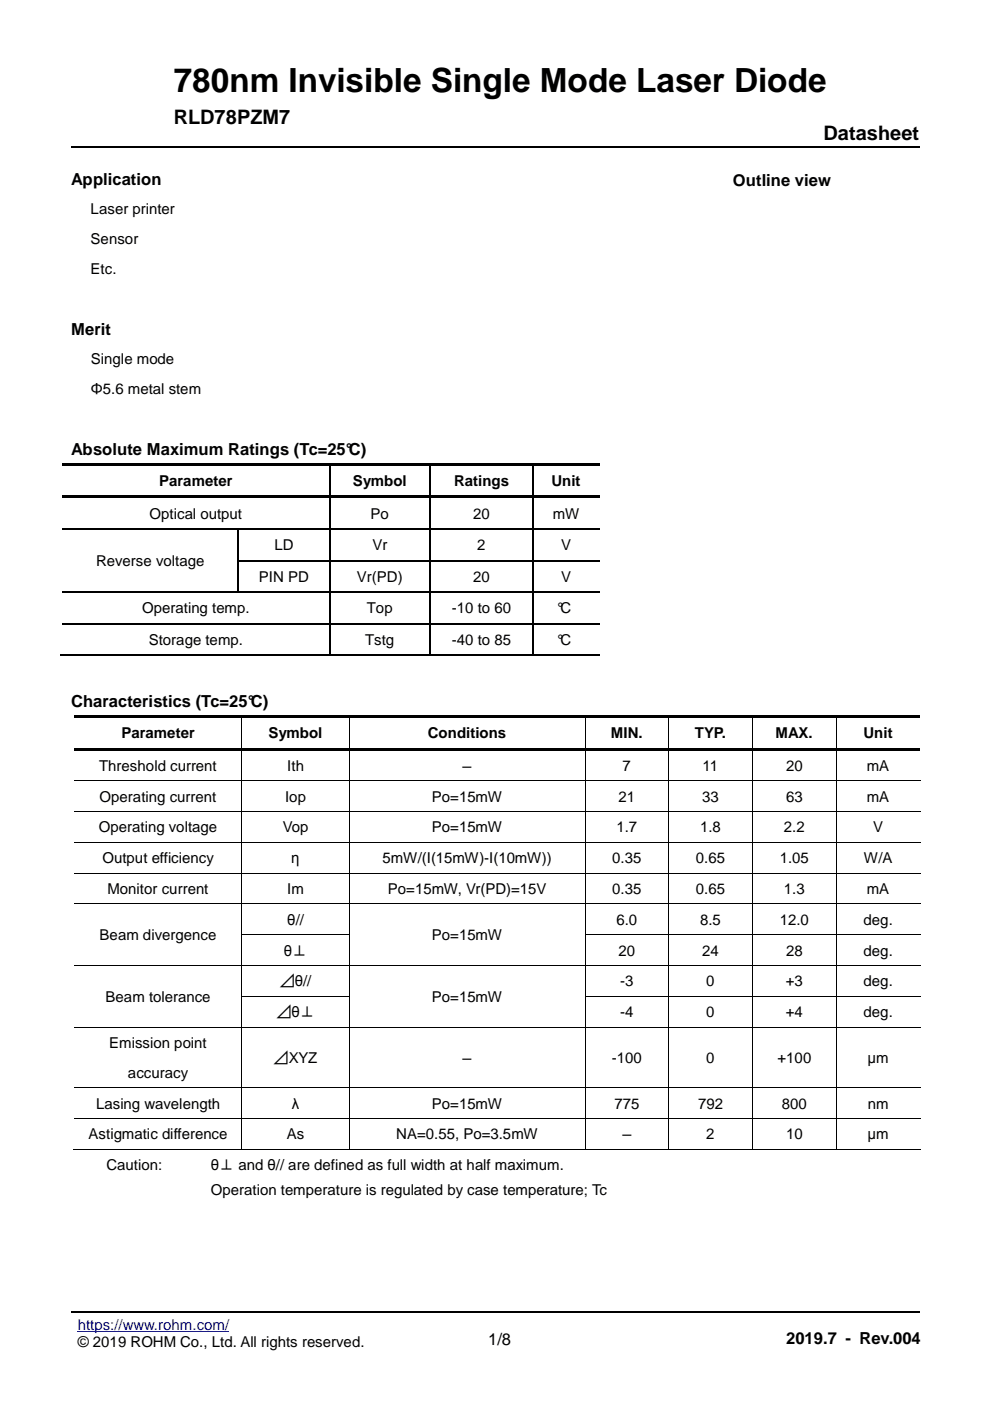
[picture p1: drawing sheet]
<svg xmlns="http://www.w3.org/2000/svg" width="210mm" height="297mm" viewBox="0 0 210 297" stroke-linecap="round" stroke-linejoin="round" font-family="sans-serif">
<defs><g id="words">
<text font-size="7.1" x="36.8" y="19.5">780nm Invisible Single Mode Laser Diode</text>
<g font-size="4.2">
<text x="36.8" y="26.3">RLD78PZM7</text>
<text x="174.6" y="29.7">Datasheet</text>
</g>
<g font-size="3.5">
<text x="15.1" y="39.2">Application</text>
<text x="155.4" y="39.5">Outline view</text>
<text x="15.1" y="71">Merit</text>
<text x="15.1" y="96.4">Absolute Maximum Ratings (Tc=25°C)</text>
<text x="15.1" y="149.9">Characteristics (Tc=25°C)</text>
<text x="103.5" y="285.2">1/8</text>
<text x="166.7" y="285">2019.7 - Rev.004</text>
</g>
<g font-size="3.2">
<text x="19.2" y="45.4">Laser printer</text>
<text x="19.2" y="51.8">Sensor</text>
<text x="19.2" y="58.1">Etc.</text>
<text x="19.3" y="77.2">Single mode</text>
<text x="19.3" y="83.5">Φ5.6 metal stem</text>
<text x="33.7" y="103.1">Parameter</text>
<text x="74.8" y="103.1">Symbol</text>
<text x="96.3" y="103.1">Ratings</text>
<text x="116.9" y="103.1">Unit</text>
<text x="31.7" y="110">Optical output</text>
<text x="78.6" y="110">Po</text>
<text x="100.3" y="110">20</text>
<text x="117.2" y="110">mW</text>
<text x="20.4" y="120">Reverse voltage</text>
<text x="58.2" y="116.7">LD</text>
<text x="79" y="116.7">Vr</text>
<text x="101.2" y="116.7">2</text>
<text x="119" y="116.7">V</text>
<text x="54.9" y="123.4">PIN PD</text>
<text x="75.7" y="123.4">Vr(PD)</text>
<text x="100.3" y="123.4">20</text>
<text x="119" y="123.4">V</text>
<text x="30.1" y="130">Operating temp.</text>
<text x="77.8" y="130">Top</text>
<text x="95.8" y="130">-10 to 60</text>
<text x="118.2" y="130">°C</text>
<text x="31.5" y="136.7">Storage temp.</text>
<text x="77.4" y="136.7">Tstg</text>
<text x="95.8" y="136.7">-40 to 85</text>
<text x="118.2" y="136.7">°C</text>
<text x="25.7" y="156.5">Parameter</text>
<text x="56.9" y="156.5">Symbol</text>
<text x="90.7" y="156.5">Conditions</text>
<text x="129.5" y="156.5">MIN.</text>
<text x="147.3" y="156.5">TYP.</text>
<text x="164.4" y="156.5">MAX.</text>
<text x="183.1" y="156.5">Unit</text>
<text x="21" y="163.4">Threshold current</text>
<text x="60.9" y="163.4">Ith</text>
<text x="97.5" y="163.7">－</text>
<text x="132" y="163.4">7</text>
<text x="149" y="163.4">11</text>
<text x="166.7" y="163.4">20</text>
<text x="183.8" y="163.4">mA</text>
<text x="21.1" y="170">Operating current</text>
<text x="60.5" y="170">Iop</text>
<text x="91.6" y="170">Po=15mW</text>
<text x="131.1" y="170">21</text>
<text x="148.9" y="170">33</text>
<text x="166.7" y="170">63</text>
<text x="183.8" y="170">mA</text>
<text x="21" y="176.5">Operating voltage</text>
<text x="59.9" y="176.5">Vop</text>
<text x="91.6" y="176.5">Po=15mW</text>
<text x="130.7" y="176.5">1.7</text>
<text x="148.4" y="176.5">1.8</text>
<text x="166.2" y="176.5">2.2</text>
<text x="185.1" y="176.5">V</text>
<text x="21.7" y="183">Output efficiency</text>
<text x="61.8" y="183">η</text>
<text x="81.1" y="183">5mW/(I(15mW)-I(10mW))</text>
<text x="129.8" y="183">0.35</text>
<text x="147.5" y="183">0.65</text>
<text x="165.3" y="183">1.05</text>
<text x="183.2" y="183">W/A</text>
<text x="22.8" y="189.5">Monitor current</text>
<text x="60.9" y="189.5">Im</text>
<text x="82.3" y="189.5">Po=15mW, Vr(PD)=15V</text>
<text x="129.8" y="189.5">0.35</text>
<text x="147.5" y="189.5">0.65</text>
<text x="166.2" y="189.5">1.3</text>
<text x="183.8" y="189.5">mA</text>
<text x="60.9" y="196">θ//</text>
<text x="130.7" y="196">6.0</text>
<text x="148.4" y="196">8.5</text>
<text x="165.3" y="196">12.0</text>
<text x="183.1" y="196">deg.</text>
<text x="21.1" y="199.3">Beam divergence</text>
<text x="60.2" y="202.6">θ⊥</text>
<text x="91.6" y="199.3">Po=15mW</text>
<text x="131.1" y="202.6">20</text>
<text x="148.9" y="202.6">24</text>
<text x="166.7" y="202.6">28</text>
<text x="183.1" y="202.6">deg.</text>
<text x="59.3" y="209.1">⊿θ//</text>
<text x="131.5" y="209.1">-3</text>
<text x="149.7" y="209.1">0</text>
<text x="166.6" y="209.1">+3</text>
<text x="183.1" y="209.1">deg.</text>
<text x="22.4" y="212.4">Beam tolerance</text>
<text x="58.6" y="215.6">⊿θ⊥</text>
<text x="91.6" y="212.4">Po=15mW</text>
<text x="131.5" y="215.6">-4</text>
<text x="149.7" y="215.6">0</text>
<text x="166.6" y="215.6">+4</text>
<text x="183.1" y="215.6">deg.</text>
<text x="23.2" y="222.2">Emission point</text>
<text x="58" y="225.3">⊿XYZ</text>
<text x="97.5" y="225.6">－</text>
<text x="129.7" y="225.3">-100</text>
<text x="149.7" y="225.3">0</text>
<text x="164.8" y="225.3">+100</text>
<text x="183.9" y="225.3">µm</text>
<text x="27.1" y="228.5">accuracy</text>
<text x="20.4" y="235">Lasing wavelength</text>
<text x="61.8" y="235">λ</text>
<text x="91.6" y="235">Po=15mW</text>
<text x="130.3" y="235">775</text>
<text x="148" y="235">792</text>
<text x="165.8" y="235">800</text>
<text x="184" y="235">nm</text>
<text x="18.8" y="241.6">Astigmatic difference</text>
<text x="60.8" y="241.6">As</text>
<text x="84" y="241.6">NA=0.55, Po=3.5mW</text>
<text x="131.3" y="241.8">－</text>
<text x="149.7" y="241.6">2</text>
<text x="166.7" y="241.6">10</text>
<text x="183.9" y="241.6">µm</text>
<text x="22.6" y="248">Caution:</text>
<text x="44.7" y="248">θ⊥ and θ// are defined as full width at half maximum.</text>
<text x="44.7" y="253.4">Operation temperature is regulated by case temperature; Tc</text>
<text x="16.5" y="285.5">© 2019 ROHM Co., Ltd. All rights reserved.</text>
</g>
<text font-size="3.2" fill="#00f" x="16.5" y="281.9">https://www.rohm.com/</text>
</g></defs>
<path d="M15 31.2h180M15 278.1h180" fill="none" stroke="#000" stroke-width=".34"/>
<path d="M16.5 282.3h32.1" fill="none" stroke="#00f" stroke-width=".21"/>
<g fill="#000">
<path d="M13.2 98.3h56.6v.5h-56.6zM69.8 98.8h.2zM69.8 98.3h.5v.5h-.5zM70.3 98.3h20.8v.5h-20.8zM91.1 98.8h.3zM91.1 98.3h.5v.5h-.5zM91.6 98.3h21.2v.5h-21.2zM112.8 98.8h.3zM112.8 98.3h.5v.5h-.5zM113.3 98.3h13.8v.5h-13.8zM13.2 105.1h56.6v.5h-56.6zM50.4 112h.3v.3h-.3z"/>
<path d="M50.4 118.7h.3v.3h-.3zM69.8 105.6l.2 .1zM69.8 105.1h.5v.5h-.5zM69.8 112h.2v.3h-.2zM69.8 118.7h.2v.3h-.2zM70.3 105.1h20.8v.5h-20.8zM91.1 105.6l.3 .1zM91.1 105.1h.5v.5h-.5zM91.1 112h.3v.3h-.3zM91.1 118.7h.3v.3h-.3zM91.6 105.1h21.2v.5h-21.2zM112.8 105.6l.3 .1z"/>
<path d="M112.8 105.1h.5v.5h-.5zM112.8 112h.3v.3h-.3zM112.8 118.7h.3v.3h-.3zM113.3 105.1h13.8v.5h-13.8zM50.4 125.4h.3v.2h-.3zM69.8 125.4h.2v.2h-.2zM69.8 132.1h.2v.3h-.2zM69.8 138.8h.2v.2h-.2zM91.1 125.4h.3v.2h-.3zM91.1 132.1h.3v.3h-.3zM91.1 138.8h.3v.2h-.3zM112.8 125.4h.3v.2h-.3z"/>
<path d="M112.8 132.1h.3v.3h-.3zM112.8 138.8h.3v.2h-.3zM15.7 151.7h35.5v.5h-35.5zM15.7 158.6h35.5v.5h-35.5zM51.2 152.2l.2 .1zM51.2 151.7h.5v.5h-.5zM51.2 159.1h.2zM51.2 158.6h.5v.5h-.5zM51.7 151.7h22.3v.5h-22.3zM51.7 158.6h22.3v.5h-22.3zM74 152.2l.2 .1zM74 151.7h.5v.5h-.5z"/>
<path d="M74 159.1h.2zM74 158.6h.5v.5h-.5zM74.5 151.7h49.5v.5h-49.5zM74.5 158.6h49.5v.5h-49.5zM124 152.2l.1 .1zM124 151.7h.5v.5h-.5zM124 159.1h.1zM124 158.6h.5v.5h-.5zM124.5 151.7h17.2v.5h-17.2zM124.5 158.6h17.2v.5h-17.2zM141.7 152.2l.2 .1zM141.7 151.7h.5v.5h-.5z"/>
<path d="M141.7 159.1h.2zM141.7 158.6h.5v.5h-.5zM142.2 151.7h17.3v.5h-17.3zM142.2 158.6h17.3v.5h-17.3zM159.5 152.2l.1 .1zM159.5 151.7h.5v.5h-.5zM159.5 159.1h.1zM159.5 158.6h.5v.5h-.5zM160 151.7h17.2v.5h-17.2zM160 158.6h17.2v.5h-17.2zM177.2 152.2l.2 .1zM177.2 151.7h.6v.5h-.6z"/>
<path d="M177.2 159.1h.2zM177.2 158.6h.6v.5h-.6zM177.8 151.7h17.3v.5h-17.3zM177.8 158.6h17.3v.5h-17.3zM51.2 165.5h.2v.1h-.2zM51.2 172h.2v.2h-.2zM51.2 178.5h.2v.2h-.2zM74 165.5h.2v.1h-.2zM74 172h.2v.2h-.2zM74 178.5h.2v.2h-.2zM124 165.5h.1v.1h-.1zM124 172h.1v.2h-.1z"/>
<path d="M124 178.5h.1v.2h-.1zM141.7 165.5h.2v.1h-.2zM141.7 172h.2v.2h-.2zM141.7 178.5h.2v.2h-.2zM159.5 165.5h.1v.1h-.1zM159.5 172h.1v.2h-.1zM159.5 178.5h.1v.2h-.1zM177.2 165.5h.2v.1h-.2zM177.2 172h.2v.2h-.2zM177.2 178.5h.2v.2h-.2zM51.2 185h.2v.2h-.2zM51.2 191.6h.2v.1h-.2z"/>
<path d="M51.2 198.1h.2v.1h-.2zM74 185h.2v.2h-.2zM74 191.6h.2v.1h-.2zM74 198.1h.2v.1h-.2zM124 185h.1v.2h-.1zM124 191.6h.1v.1h-.1zM124 198.1h.1v.1h-.1zM141.7 185h.2v.2h-.2zM141.7 191.6h.2v.1h-.2zM141.7 198.1h.2v.1h-.2zM159.5 185h.1v.2h-.1zM159.5 191.6h.1v.1h-.1z"/>
<path d="M159.5 198.1h.1v.1h-.1zM177.2 185h.2v.2h-.2zM177.2 191.6h.2v.1h-.2zM177.2 198.1h.2v.1h-.2zM51.2 204.6h.2v.2h-.2zM51.2 211.2h.2v.1h-.2zM51.2 217.7h.2v.1h-.2zM74 204.6h.2v.2h-.2zM74 211.2h.2v.1h-.2zM74 217.7h.2v.1h-.2zM124 204.6h.1v.2h-.1zM124 211.2h.1v.1h-.1z"/>
<path d="M124 217.7h.1v.1h-.1zM141.7 204.6h.2v.2h-.2zM141.7 211.2h.2v.1h-.2zM141.7 217.7h.2v.1h-.2zM159.5 204.6h.1v.2h-.1zM159.5 211.2h.1v.1h-.1zM159.5 217.7h.1v.1h-.1zM177.2 204.6h.2v.2h-.2zM177.2 211.2h.2v.1h-.2zM177.2 217.7h.2v.1h-.2zM51.2 230.5h.2v.2h-.2zM51.2 237.1h.2v.1h-.2z"/>
<path d="M74 230.5h.2v.2h-.2zM74 237.1h.2v.1h-.2zM124 230.5h.1v.2h-.1zM124 237.1h.1v.1h-.1zM141.7 230.5h.2v.2h-.2zM141.7 237.1h.2v.1h-.2zM159.5 230.5h.1v.2h-.1zM159.5 237.1h.1v.1h-.1zM177.2 230.5h.2v.2h-.2zM177.2 237.1h.2v.1h-.2zM51.2 243.6h.2v.2h-.2zM74 243.6h.2v.2h-.2z"/>
<path d="M124 243.6h.1v.2h-.1zM141.7 243.6h.2v.2h-.2zM159.5 243.6h.1v.2h-.1zM177.2 243.6h.2v.2h-.2z"/>
</g>
<g fill="none" stroke="#000" stroke-width=".25">
<path d="M69.9 98.8v6.3M91.2 98.8v6.3M112.9 98.8v6.3M13.2 112.1h37.2M50.5 112.3v6.4M50.5 119v6.4M50.7 112.1h19.1M50.7 118.9h19.1M69.9 105.7v6.3M69.9 112.3v6.4M69.9 119v6.4M70 112.1h21.1"/>
<path d="M70 118.9h21.1M91.2 105.7v6.3M91.2 112.3v6.4M91.2 119v6.4M91.4 112.1h21.4M91.4 118.9h21.4M112.9 105.7v6.3M112.9 112.3v6.4M112.9 119v6.4M113.1 112.1h14M113.1 118.9h14M12.9 138.9h56.9"/>
<path d="M13.2 125.5h37.2M13.2 132.2h56.6M50.7 125.5h19.1M69.9 125.6v6.5M69.9 132.4v6.4M70 125.5h21.1M70 132.2h21.1M70 138.9h21.1M91.2 125.6v6.5M91.2 132.4v6.4M91.4 125.5h21.4M91.4 132.2h21.4"/>
<path d="M91.4 138.9h21.4M112.9 125.6v6.5M112.9 132.4v6.4M113.1 125.5h14M113.1 132.2h14M113.1 138.9h14"/>
</g>
<g fill="none" stroke="#000" stroke-width=".21">
<path d="M51.3 152.3v6.3M51.3 159.1v6.4M74.1 152.3v6.3M74.1 159.1v6.4M124 152.3v6.3M124 159.1v6.4M141.8 152.3v6.3M141.8 159.1v6.4M159.6 152.3v6.3M159.6 159.1v6.4M177.3 152.3v6.3M177.3 159.1v6.4"/>
<path d="M15.7 165.6h35.5M15.7 172.1h35.5M15.7 178.6h35.5M51.3 165.6v6.4M51.3 172.2v6.3M51.3 178.7v6.3M51.4 165.6h22.6M51.4 172.1h22.6M51.4 178.6h22.6M74.1 165.6v6.4M74.1 172.2v6.3M74.1 178.7v6.3"/>
<path d="M74.2 165.6h49.8M74.2 172.1h49.8M74.2 178.6h49.8M124 165.6v6.4M124 172.2v6.3M124 178.7v6.3M124.1 165.6h17.6M124.1 172.1h17.6M124.1 178.6h17.6M141.8 165.6v6.4M141.8 172.2v6.3M141.8 178.7v6.3"/>
<path d="M141.9 165.6h17.6M141.9 172.1h17.6M141.9 178.6h17.6M159.6 165.6v6.4M159.6 172.2v6.3M159.6 178.7v6.3M159.6 165.6h17.6M159.6 172.1h17.6M159.6 178.6h17.6M177.3 165.6v6.4M177.3 172.2v6.3M177.3 178.7v6.3"/>
<path d="M177.4 165.6h17.7M177.4 172.1h17.7M177.4 178.6h17.7M15.7 185.1h35.5M15.7 191.6h35.5M51.3 185.2v6.4M51.3 191.7v6.4M51.3 198.2v6.4M51.4 185.1h22.6M51.4 191.6h22.6M51.4 198.2h22.6M74.1 185.2v6.4"/>
<path d="M74.1 191.7v6.4M74.1 198.2v6.4M74.2 185.1h49.8M74.2 191.6h49.8M124 185.2v6.4M124 191.7v6.4M124 198.2v6.4M124.1 185.1h17.6M124.1 191.6h17.6M124.1 198.2h17.6M141.8 185.2v6.4M141.8 191.7v6.4"/>
<path d="M141.8 198.2v6.4M141.9 185.1h17.6M141.9 191.6h17.6M141.9 198.2h17.6M159.6 185.2v6.4M159.6 191.7v6.4M159.6 198.2v6.4M159.6 185.1h17.6M159.6 191.6h17.6M159.6 198.2h17.6M177.3 185.2v6.4M177.3 191.7v6.4"/>
<path d="M177.3 198.2v6.4M177.4 185.1h17.7M177.4 191.6h17.7M177.4 198.2h17.7M15.7 204.7h35.5M15.7 217.8h35.5M51.3 204.8v6.4M51.3 211.3v6.4M51.3 217.8v12.7M51.4 204.7h22.6M51.4 211.2h22.6M51.4 217.8h22.6"/>
<path d="M74.1 204.8v6.4M74.1 211.3v6.4M74.1 217.8v12.7M74.2 204.7h49.8M74.2 217.8h49.8M124 204.8v6.4M124 211.3v6.4M124 217.8v12.7M124.1 204.7h17.6M124.1 211.2h17.6M124.1 217.8h17.6M141.8 204.8v6.4"/>
<path d="M141.8 211.3v6.4M141.8 217.8v12.7M141.9 204.7h17.6M141.9 211.2h17.6M141.9 217.8h17.6M159.6 204.8v6.4M159.6 211.3v6.4M159.6 217.8v12.7M159.6 204.7h17.6M159.6 211.2h17.6M159.6 217.8h17.6M177.3 204.8v6.4"/>
<path d="M177.3 211.3v6.4M177.3 217.8v12.7M177.4 204.7h17.7M177.4 211.2h17.7M177.4 217.8h17.7M15.7 230.6h35.5M15.7 237.2h35.5M51.3 230.7v6.4M51.3 237.2v6.4M51.4 230.6h22.6M51.4 237.2h22.6M74.1 230.7v6.4"/>
<path d="M74.1 237.2v6.4M74.2 230.6h49.8M74.2 237.2h49.8M124 230.7v6.4M124 237.2v6.4M124.1 230.6h17.6M124.1 237.2h17.6M141.8 230.7v6.4M141.8 237.2v6.4M141.9 230.6h17.6M141.9 237.2h17.6M159.6 230.7v6.4"/>
<path d="M159.6 237.2v6.4M159.6 230.6h17.6M159.6 237.2h17.6M177.3 230.7v6.4M177.3 237.2v6.4M177.4 230.6h17.7M177.4 237.2h17.7M15.5 243.7h35.7M51.4 243.7h22.6M74.2 243.7h49.8M124.1 243.7h17.6M141.9 243.7h17.6"/>
<path d="M159.6 243.7h17.6M177.4 243.7h17.7"/>
</g>
<path d="M153.3 34.7h40.5v44h-40.5z" fill-rule="evenodd" fill="#fff"/>
<use href="#words"/>
</svg>
